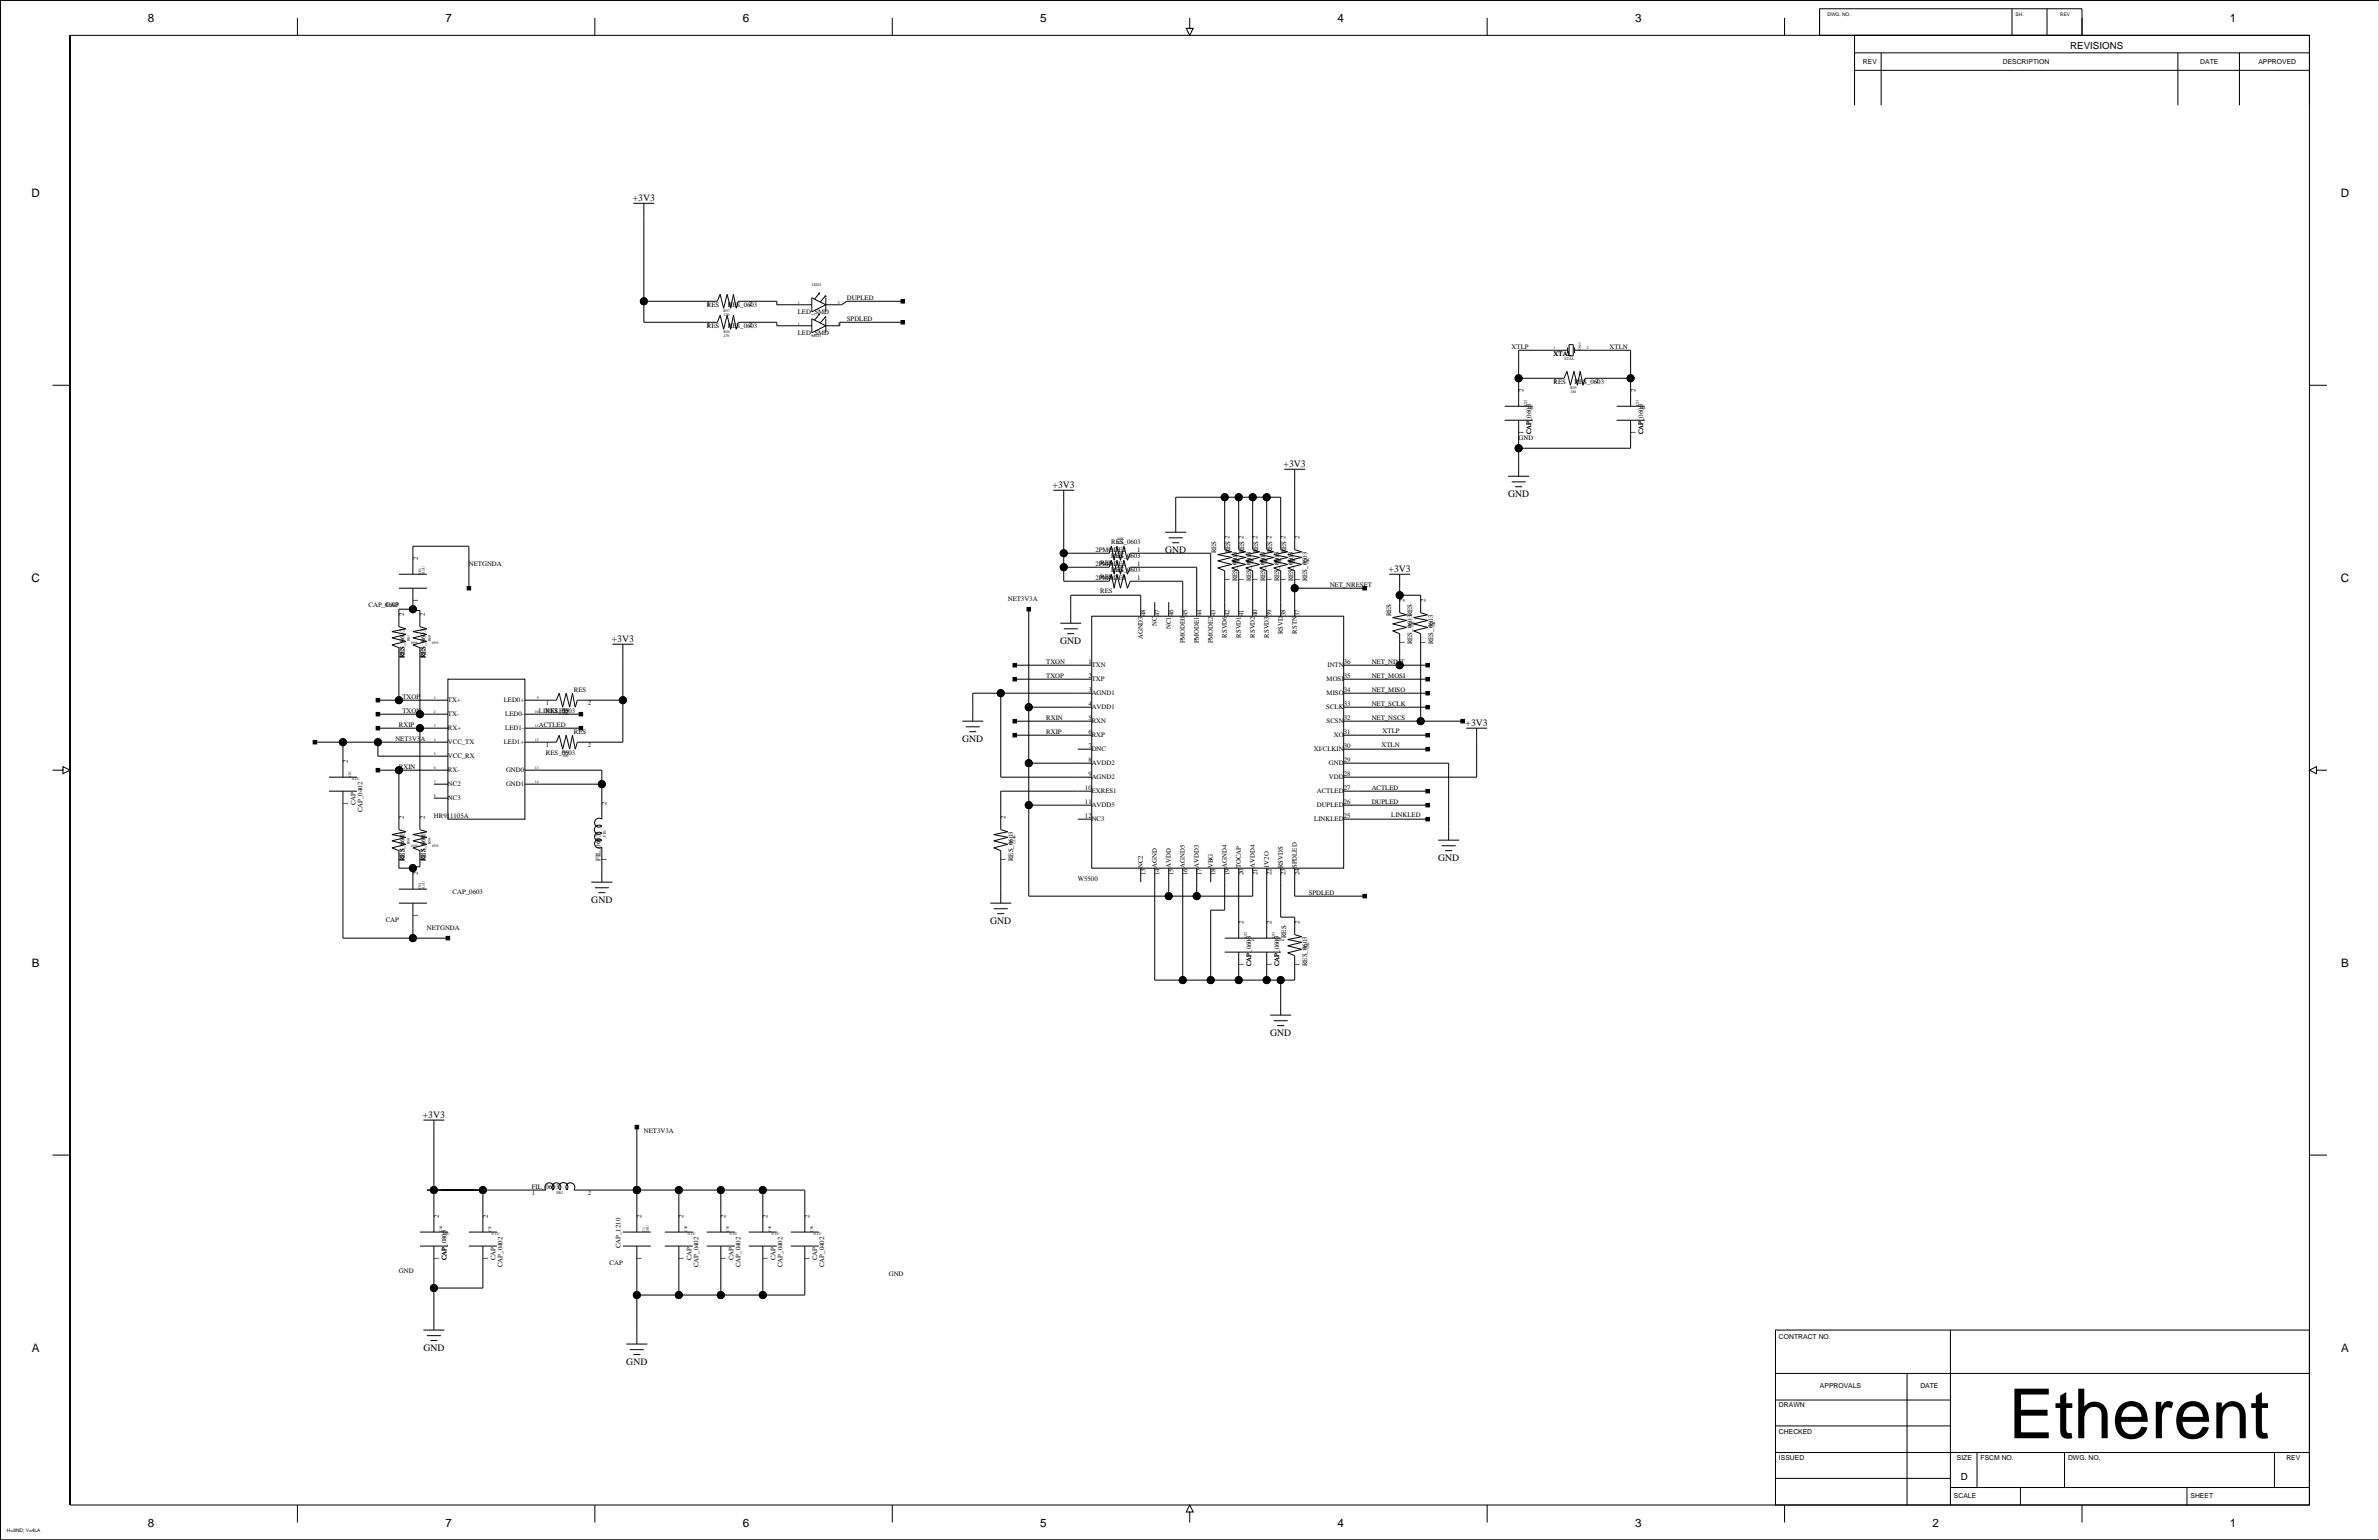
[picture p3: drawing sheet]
<svg xmlns="http://www.w3.org/2000/svg" width="863mm" height="559mm" viewBox="0 0 863 559" stroke-linecap="round" stroke-linejoin="round" font-family="sans-serif">
<defs><g id="words">
<text font-size="25" x="728.8" y="521.9">Etherent</text>
<g font-size="4.2">
<text x="53.7" y="8">8</text>
<text x="161.6" y="8">7</text>
<text x="269.5" y="8">6</text>
<text x="377.5" y="8">5</text>
<text x="485.4" y="8">4</text>
<text x="593.3" y="8">3</text>
<text x="809.2" y="8">1</text>
<text x="11.4" y="71.5">D</text>
<text x="849.4" y="71.5">D</text>
<text x="11.4" y="211.1">C</text>
<text x="849.4" y="211.1">C</text>
<text x="11.5" y="350.8">B</text>
<text x="849.5" y="350.8">B</text>
<text x="11.5" y="490.5">A</text>
<text x="849.5" y="490.5">A</text>
<text x="53.7" y="554">8</text>
<text x="161.6" y="554">7</text>
<text x="269.5" y="554">6</text>
<text x="377.5" y="554">5</text>
<text x="485.4" y="554">4</text>
<text x="593.3" y="554">3</text>
<text x="701.2" y="554">2</text>
<text x="809.2" y="554">1</text>
</g>
<g font-size="3.5">
<text x="751.2" y="17.9">REVISIONS</text>
<text x="229.6" y="72.9">+3V3</text>
<text x="465.8" y="169.4">+3V3</text>
<text x="382" y="177">+3V3</text>
<text x="547.2" y="180.3">GND</text>
<text x="422.8" y="200.6">GND</text>
<text x="503.9" y="207.5">+3V3</text>
<text x="222" y="232.9">+3V3</text>
<text x="384.7" y="233.7">GND</text>
<text x="531.8" y="263.4">+3V3</text>
<text x="349.2" y="269.2">GND</text>
<text x="521.8" y="312.4">GND</text>
<text x="214.6" y="327.6">GND</text>
<text x="359.3" y="335.2">GND</text>
<text x="460.9" y="375.9">GND</text>
<text x="153.4" y="405.6">+3V3</text>
<text x="153.6" y="490.1">GND</text>
<text x="227.3" y="495.2">GND</text>
<text x="711.5" y="537">D</text>
</g>
<g font-size="2.5">
<text x="676" y="23.4">REV</text>
<text x="726.7" y="23.4">DESCRIPTION</text>
<text x="798.4" y="23.4">DATE</text>
<text x="819.5" y="23.4">APPROVED</text>
<text x="256.5" y="111.3">RES</text>
<text x="256.5" y="111.1">1</text>
<text x="264.1" y="111.3">RES_0603</text>
<text x="271.7" y="111.1">2</text>
<text x="289.5" y="113.9">LED_SMD</text>
<text x="307.3" y="108.8">DUPLED</text>
<text x="256.5" y="118.9">RES</text>
<text x="256.5" y="118.7">1</text>
<text x="264.1" y="118.9">RES_0603</text>
<text x="271.7" y="118.7">2</text>
<text x="307.3" y="116.4">SPDLED</text>
<text x="289.5" y="121.5">LED_SMD</text>
<text x="548.5" y="126.6">XTLP</text>
<text x="563.8" y="129.1">XTAL</text>
<text x="584.1" y="126.6">XTLN</text>
<text x="552.8" y="142.3" transform="rotate(-90 552.8 142.3)">2</text>
<text x="563.8" y="139.3">RES</text>
<text x="563.8" y="139">1</text>
<text x="571.4" y="139.3">RES_0603</text>
<text x="579" y="139">2</text>
<text x="593.4" y="142.3" transform="rotate(-90 593.4 142.3)">2</text>
<text x="551.1" y="159.6">GND</text>
<text x="552.8" y="157.6" transform="rotate(-90 552.8 157.6)">1</text>
<text x="555.6" y="157.6" transform="rotate(-90 555.6 157.6)">CAP_0603</text>
<text x="555.6" y="157.6" transform="rotate(-90 555.6 157.6)">CAP</text>
<text x="593.4" y="157.6" transform="rotate(-90 593.4 157.6)">1</text>
<text x="596.2" y="157.6" transform="rotate(-90 596.2 157.6)">CAP_0603</text>
<text x="596.2" y="157.6" transform="rotate(-90 596.2 157.6)">CAP</text>
<text x="403.2" y="197.4">RES_0603</text>
<text x="471.5" y="195.7" transform="rotate(-90 471.5 195.7)">2</text>
<text x="151.6" y="203.3" transform="rotate(-90 151.6 203.3)">2</text>
<text x="397.5" y="200.2">2PMODE2</text>
<text x="403.2" y="202.5">RES_0603</text>
<text x="412.7" y="200.2">1</text>
<text x="441.3" y="200.7" transform="rotate(-90 441.3 200.7)">RES</text>
<text x="446.4" y="200.7" transform="rotate(-90 446.4 200.7)">RES 2</text>
<text x="451.5" y="200.7" transform="rotate(-90 451.5 200.7)">RES 2</text>
<text x="456.6" y="200.7" transform="rotate(-90 456.6 200.7)">RES 2</text>
<text x="461.6" y="200.7" transform="rotate(-90 461.6 200.7)">RES 2</text>
<text x="466.7" y="200.7" transform="rotate(-90 466.7 200.7)">RES 2</text>
<text x="170.1" y="205.3">NETGNDA</text>
<text x="397.5" y="205.3">2PMODE1</text>
<text x="399.2" y="205">RES</text>
<text x="403.2" y="207.6">RES_0603</text>
<text x="412.7" y="205.3">1</text>
<text x="397.5" y="210.4">2PMODE0</text>
<text x="399.2" y="210.1">RES</text>
<text x="399.2" y="215.2">RES</text>
<text x="412.7" y="210.4">1</text>
<text x="446.1" y="210.9" transform="rotate(-90 446.1 210.9)">1</text>
<text x="448.9" y="210.9" transform="rotate(-90 448.9 210.9)">RES_0603</text>
<text x="451.2" y="210.9" transform="rotate(-90 451.2 210.9)">1</text>
<text x="454" y="210.9" transform="rotate(-90 454 210.9)">RES_0603</text>
<text x="456.3" y="210.9" transform="rotate(-90 456.3 210.9)">1</text>
<text x="459.1" y="210.9" transform="rotate(-90 459.1 210.9)">RES_0603</text>
<text x="461.4" y="210.9" transform="rotate(-90 461.4 210.9)">1</text>
<text x="464.2" y="210.9" transform="rotate(-90 464.2 210.9)">RES_0603</text>
<text x="466.5" y="210.9" transform="rotate(-90 466.5 210.9)">1</text>
<text x="469.3" y="210.9" transform="rotate(-90 469.3 210.9)">RES_0603</text>
<text x="471.5" y="210.9" transform="rotate(-90 471.5 210.9)">1</text>
<text x="474.3" y="210.9" transform="rotate(-90 474.3 210.9)">RES_0603</text>
<text x="482.5" y="212.9">NET_NRESET</text>
<text x="133.8" y="220.3">CAP_0603</text>
<text x="139.9" y="220.3">CAP</text>
<text x="151.6" y="218.5" transform="rotate(-90 151.6 218.5)">1</text>
<text x="365.7" y="218">NET3V3A</text>
<text x="509.6" y="218.5" transform="rotate(-90 509.6 218.5)">2</text>
<text x="517.2" y="218.5" transform="rotate(-90 517.2 218.5)">2</text>
<text x="146.5" y="223.6" transform="rotate(-90 146.5 223.6)">2</text>
<text x="154.1" y="223.6" transform="rotate(-90 154.1 223.6)">2</text>
<text x="415.7" y="223.6" transform="rotate(-90 415.7 223.6)">48</text>
<text x="419.8" y="227" transform="rotate(-90 419.8 227)">NC</text>
<text x="420.7" y="223.6" transform="rotate(-90 420.7 223.6)">47</text>
<text x="425.8" y="223.6" transform="rotate(-90 425.8 223.6)">46</text>
<text x="430.9" y="223.6" transform="rotate(-90 430.9 223.6)">45</text>
<text x="436" y="223.6" transform="rotate(-90 436 223.6)">44</text>
<text x="441.1" y="223.6" transform="rotate(-90 441.1 223.6)">43</text>
<text x="446.1" y="223.6" transform="rotate(-90 446.1 223.6)">42</text>
<text x="451.2" y="223.6" transform="rotate(-90 451.2 223.6)">41</text>
<text x="456.3" y="223.6" transform="rotate(-90 456.3 223.6)">40</text>
<text x="461.4" y="223.6" transform="rotate(-90 461.4 223.6)">39</text>
<text x="466.5" y="223.6" transform="rotate(-90 466.5 223.6)">38</text>
<text x="471.5" y="223.6" transform="rotate(-90 471.5 223.6)">37</text>
<text x="504.8" y="223.6" transform="rotate(-90 504.8 223.6)">RES</text>
<text x="414.7" y="232" transform="rotate(-90 414.7 232)">AGND3</text>
<text x="424.9" y="228.3" transform="rotate(-90 424.9 228.3)">NC1</text>
<text x="430" y="233.5" transform="rotate(-90 430 233.5)">PMODE0</text>
<text x="435.1" y="233.5" transform="rotate(-90 435.1 233.5)">PMODE1</text>
<text x="440.1" y="233.5" transform="rotate(-90 440.1 233.5)">PMODE2</text>
<text x="445.2" y="231.4" transform="rotate(-90 445.2 231.4)">RSVD6</text>
<text x="450.3" y="231.4" transform="rotate(-90 450.3 231.4)">RSVD1</text>
<text x="455.4" y="231.4" transform="rotate(-90 455.4 231.4)">RSVD2</text>
<text x="460.5" y="231.4" transform="rotate(-90 460.5 231.4)">RSVD3</text>
<text x="465.5" y="230.2" transform="rotate(-90 465.5 230.2)">RSVD</text>
<text x="470.6" y="229.9" transform="rotate(-90 470.6 229.9)">RSTN</text>
<text x="509.6" y="233.8" transform="rotate(-90 509.6 233.8)">1</text>
<text x="512.4" y="233.8" transform="rotate(-90 512.4 233.8)">RES_0603RES</text>
<text x="517.2" y="233.8" transform="rotate(-90 517.2 233.8)">1</text>
<text x="520" y="233.8" transform="rotate(-90 520 233.8)">RES_0603</text>
<text x="146.5" y="238.8" transform="rotate(-90 146.5 238.8)">1</text>
<text x="146.8" y="238.8" transform="rotate(-90 146.8 238.8)">RES_0603</text>
<text x="146.8" y="238.8" transform="rotate(-90 146.8 238.8)">RES</text>
<text x="154.1" y="238.8" transform="rotate(-90 154.1 238.8)">1</text>
<text x="154.4" y="238.8" transform="rotate(-90 154.4 238.8)">RES_0603</text>
<text x="154.4" y="238.8" transform="rotate(-90 154.4 238.8)">RES</text>
<text x="379.6" y="245.9">TXOP</text>
<text x="379.6" y="240.8">TXON</text>
<text x="394.9" y="245.9">2</text>
<text x="394.9" y="240.8">1</text>
<text x="396.1" y="242.2">TXN</text>
<text x="481.7" y="242.2">INTN</text>
<text x="487.6" y="245.9">35</text>
<text x="487.6" y="240.8">36</text>
<text x="497.7" y="245.9">NET_MOSI</text>
<text x="497.7" y="240.8">NET_NINT</text>
<text x="208.2" y="251">RES</text>
<text x="394.9" y="251">3</text>
<text x="396.1" y="247.3">TXP</text>
<text x="481.4" y="247.3">MOSI</text>
<text x="487.6" y="251">34</text>
<text x="497.7" y="251">NET_MISO</text>
<text x="146" y="253.5">TXOP</text>
<text x="162.5" y="254.9">TX+</text>
<text x="182.8" y="254.9">LED0+</text>
<text x="198.1" y="255.8">1</text>
<text x="213.3" y="255.8">2</text>
<text x="394.9" y="256.1">4</text>
<text x="396.1" y="252.3">AGND1</text>
<text x="396.1" y="257.4">AVDD1</text>
<text x="481.3" y="257.4">SCLK</text>
<text x="481.4" y="252.3">MISO</text>
<text x="487.6" y="256.1">33</text>
<text x="497.7" y="256.1">NET_SCLK</text>
<text x="144.7" y="263.7">RXIP</text>
<text x="146" y="258.6">TXON</text>
<text x="162.5" y="260">TX-</text>
<text x="183.3" y="260">LED0-</text>
<text x="195.5" y="258.6">LINKLED</text>
<text x="195.5" y="263.7">ACTLED</text>
<text x="198.1" y="258.6">RES_0603</text>
<text x="379.6" y="261.2">RXIN</text>
<text x="394.9" y="261.2">5</text>
<text x="396.1" y="262.5">RXN</text>
<text x="481.4" y="262.5">SCSN</text>
<text x="487.6" y="261.2">32</text>
<text x="497.7" y="261.2">NET_NSCS</text>
<text x="143.5" y="268.8">NET3V3A</text>
<text x="162.5" y="265">RX+</text>
<text x="183.3" y="265">LED1-</text>
<text x="208.2" y="266.2">RES</text>
<text x="379.6" y="266.2">RXIP</text>
<text x="394.9" y="266.2">6</text>
<text x="396.1" y="267.6">RXP</text>
<text x="484" y="267.6">XO</text>
<text x="487.6" y="266.2">31</text>
<text x="501.7" y="266">XTLP</text>
<text x="162.5" y="270.1">VCC_TX</text>
<text x="162.5" y="275.2">VCC_RX</text>
<text x="182.8" y="270.1">LED1+</text>
<text x="198.1" y="273.8">RES_0603</text>
<text x="198.1" y="271">1</text>
<text x="213.3" y="271">2</text>
<text x="394.9" y="271.3">7</text>
<text x="396.1" y="272.7">DNC</text>
<text x="476.7" y="272.7">XI/CLKIN</text>
<text x="487.6" y="271.3">30</text>
<text x="501.3" y="271">XTLN</text>
<text x="126.2" y="276.9" transform="rotate(-90 126.2 276.9)">2</text>
<text x="144.7" y="278.9">RXIN</text>
<text x="162.5" y="280.3">RX-</text>
<text x="183.6" y="280.3">GND0</text>
<text x="394.9" y="281.5">9</text>
<text x="394.9" y="276.4">8</text>
<text x="396.1" y="277.7">AVDD2</text>
<text x="482.2" y="277.7">GND</text>
<text x="487.6" y="281.5">28</text>
<text x="487.6" y="276.4">29</text>
<text x="162.5" y="285.4">NC2</text>
<text x="183.6" y="285.4">GND1</text>
<text x="393.7" y="286.5">10</text>
<text x="396.1" y="282.8">AGND2</text>
<text x="396.1" y="287.9">EXRES1</text>
<text x="477.8" y="287.9">ACTLED</text>
<text x="482.2" y="282.8">VDD</text>
<text x="487.6" y="286.5">27</text>
<text x="497.7" y="286.5">ACTLED</text>
<text x="126.2" y="292.2" transform="rotate(-90 126.2 292.2)">1</text>
<text x="129" y="292.2" transform="rotate(-90 129 292.2)">CAP</text>
<text x="162.5" y="290.4">NC3</text>
<text x="220.1" y="292.2" transform="rotate(-90 220.1 292.2)">2</text>
<text x="393.7" y="291.6">11</text>
<text x="396.1" y="293">AVDD5</text>
<text x="477.8" y="293">DUPLED</text>
<text x="487.6" y="291.6">26</text>
<text x="497.7" y="291.6">DUPLED</text>
<text x="131.5" y="294.7" transform="rotate(-90 131.5 294.7)">CAP_0402</text>
<text x="146.5" y="297.2" transform="rotate(-90 146.5 297.2)">2</text>
<text x="154.1" y="297.2" transform="rotate(-90 154.1 297.2)">2</text>
<text x="157.4" y="296.7">HR911105A</text>
<text x="364.9" y="297.2" transform="rotate(-90 364.9 297.2)">2</text>
<text x="393.7" y="296.7">12</text>
<text x="396.1" y="298.1">NC3</text>
<text x="476.9" y="298.1">LINKLED</text>
<text x="487.6" y="296.7">25</text>
<text x="504.8" y="296.4">LINKLED</text>
<text x="146.5" y="312.5" transform="rotate(-90 146.5 312.5)">1</text>
<text x="146.8" y="312.5" transform="rotate(-90 146.8 312.5)">RES_0603</text>
<text x="146.8" y="312.5" transform="rotate(-90 146.8 312.5)">RES</text>
<text x="151.6" y="317.6" transform="rotate(-90 151.6 317.6)">2</text>
<text x="154.1" y="312.5" transform="rotate(-90 154.1 312.5)">1</text>
<text x="154.4" y="312.5" transform="rotate(-90 154.4 312.5)">RES_0603</text>
<text x="154.4" y="312.5" transform="rotate(-90 154.4 312.5)">RES</text>
<text x="217.9" y="312.5" transform="rotate(-90 217.9 312.5)">FIL_0603</text>
<text x="220.1" y="312.5" transform="rotate(-90 220.1 312.5)">1</text>
<text x="364.9" y="312.5" transform="rotate(-90 364.9 312.5)">1</text>
<text x="367.7" y="312.5" transform="rotate(-90 367.7 312.5)">RES_0603</text>
<text x="414.7" y="315" transform="rotate(-90 414.7 315)">NC2</text>
<text x="415.7" y="317.5" transform="rotate(-90 415.7 317.5)">13</text>
<text x="419.8" y="315" transform="rotate(-90 419.8 315)">AGND</text>
<text x="420.7" y="317.5" transform="rotate(-90 420.7 317.5)">14</text>
<text x="424.9" y="315" transform="rotate(-90 424.9 315)">AVDD</text>
<text x="425.8" y="317.5" transform="rotate(-90 425.8 317.5)">15</text>
<text x="430" y="315" transform="rotate(-90 430 315)">AGND5</text>
<text x="430.9" y="317.5" transform="rotate(-90 430.9 317.5)">16</text>
<text x="435.1" y="315" transform="rotate(-90 435.1 315)">AVDD3</text>
<text x="436" y="317.5" transform="rotate(-90 436 317.5)">17</text>
<text x="440.1" y="315" transform="rotate(-90 440.1 315)">VBG</text>
<text x="441.1" y="317.5" transform="rotate(-90 441.1 317.5)">18</text>
<text x="445.2" y="315" transform="rotate(-90 445.2 315)">AGND4</text>
<text x="446.1" y="317.5" transform="rotate(-90 446.1 317.5)">19</text>
<text x="450.3" y="315" transform="rotate(-90 450.3 315)">TOCAP</text>
<text x="451.2" y="317.5" transform="rotate(-90 451.2 317.5)">20</text>
<text x="455.4" y="315" transform="rotate(-90 455.4 315)">AVDD4</text>
<text x="456.3" y="317.5" transform="rotate(-90 456.3 317.5)">21</text>
<text x="460.5" y="315" transform="rotate(-90 460.5 315)">1V2O</text>
<text x="461.4" y="317.5" transform="rotate(-90 461.4 317.5)">22</text>
<text x="465.5" y="315" transform="rotate(-90 465.5 315)">RSVDS</text>
<text x="466.5" y="317.5" transform="rotate(-90 466.5 317.5)">23</text>
<text x="470.6" y="315" transform="rotate(-90 470.6 315)">SPDLED</text>
<text x="471.5" y="317.5" transform="rotate(-90 471.5 317.5)">24</text>
<text x="391.1" y="319.6">W5500</text>
<text x="164.2" y="324.4">CAP_0603</text>
<text x="474.9" y="324.6">SPDLED</text>
<text x="139.9" y="334.5">CAP</text>
<text x="151.6" y="332.8" transform="rotate(-90 151.6 332.8)">1</text>
<text x="451.2" y="335.3" transform="rotate(-90 451.2 335.3)">2</text>
<text x="461.4" y="335.3" transform="rotate(-90 461.4 335.3)">2</text>
<text x="471.5" y="335.3" transform="rotate(-90 471.5 335.3)">2</text>
<text x="154.9" y="337.3">NETGNDA</text>
<text x="466.7" y="340.4" transform="rotate(-90 466.7 340.4)">RES</text>
<text x="451.2" y="350.6" transform="rotate(-90 451.2 350.6)">1</text>
<text x="454" y="350.6" transform="rotate(-90 454 350.6)">CAP_0603</text>
<text x="461.4" y="350.6" transform="rotate(-90 461.4 350.6)">1</text>
<text x="464.2" y="350.6" transform="rotate(-90 464.2 350.6)">CAP_0603</text>
<text x="464.2" y="350.6" transform="rotate(-90 464.2 350.6)">CAP</text>
<text x="471.5" y="350.6" transform="rotate(-90 471.5 350.6)">1</text>
<text x="474.3" y="350.6" transform="rotate(-90 474.3 350.6)">RES_0603</text>
<text x="233.6" y="411">NET3V3A</text>
<text x="193" y="431.3">FIL_0603</text>
<text x="193" y="433.6">1</text>
<text x="213.3" y="433.6">2</text>
<text x="159.2" y="442" transform="rotate(-90 159.2 442)">2</text>
<text x="177" y="442" transform="rotate(-90 177 442)">2</text>
<text x="232.8" y="442" transform="rotate(-90 232.8 442)">2</text>
<text x="248.1" y="442" transform="rotate(-90 248.1 442)">2</text>
<text x="263.3" y="442" transform="rotate(-90 263.3 442)">2</text>
<text x="278.5" y="442" transform="rotate(-90 278.5 442)">2</text>
<text x="293.8" y="442" transform="rotate(-90 293.8 442)">2</text>
<text x="225.2" y="453" transform="rotate(-90 225.2 453)">CAP_1210</text>
<text x="144.7" y="461.8">GND</text>
<text x="159.2" y="457.2" transform="rotate(-90 159.2 457.2)">1</text>
<text x="162" y="457.2" transform="rotate(-90 162 457.2)">CAP_0805</text>
<text x="162" y="457.2" transform="rotate(-90 162 457.2)">CAP</text>
<text x="177" y="457.2" transform="rotate(-90 177 457.2)">1</text>
<text x="179.8" y="457.2" transform="rotate(-90 179.8 457.2)">CAP</text>
<text x="182.3" y="459.8" transform="rotate(-90 182.3 459.8)">CAP_0402</text>
<text x="221.2" y="459">CAP</text>
<text x="232.8" y="457.2" transform="rotate(-90 232.8 457.2)">1</text>
<text x="248.1" y="457.2" transform="rotate(-90 248.1 457.2)">1</text>
<text x="250.9" y="457.2" transform="rotate(-90 250.9 457.2)">CAP</text>
<text x="253.4" y="459.8" transform="rotate(-90 253.4 459.8)">CAP_0402</text>
<text x="263.3" y="457.2" transform="rotate(-90 263.3 457.2)">1</text>
<text x="266.1" y="457.2" transform="rotate(-90 266.1 457.2)">CAP</text>
<text x="268.6" y="459.8" transform="rotate(-90 268.6 459.8)">CAP_0402</text>
<text x="278.5" y="457.2" transform="rotate(-90 278.5 457.2)">1</text>
<text x="281.3" y="457.2" transform="rotate(-90 281.3 457.2)">CAP</text>
<text x="283.9" y="459.8" transform="rotate(-90 283.9 459.8)">CAP_0402</text>
<text x="293.8" y="457.2" transform="rotate(-90 293.8 457.2)">1</text>
<text x="296.6" y="457.2" transform="rotate(-90 296.6 457.2)">CAP</text>
<text x="299.1" y="459.8" transform="rotate(-90 299.1 459.8)">CAP_0402</text>
<text x="322.5" y="463">GND</text>
<text x="645.5" y="486">CONTRACT NO.</text>
<text x="660.4" y="503.8">APPROVALS</text>
<text x="696.8" y="503.8">DATE</text>
<text x="645.5" y="510.7">DRAWN</text>
<text x="645.5" y="520.3">CHECKED</text>
<text x="645.5" y="529.7">ISSUED</text>
<text x="710.1" y="529.7">SIZE</text>
<text x="718.7" y="529.7">FSCM NO.</text>
<text x="750.4" y="529.7">DWG. NO.</text>
<text x="829.6" y="529.7">REV</text>
<text x="709" y="543.7">SCALE</text>
<text x="794.8" y="543.7">SHEET</text>
</g>
<g font-size="1.8">
<text x="663.1" y="5.8">DWG. NO.</text>
<text x="731.4" y="5.8">SH.</text>
<text x="747.6" y="5.8">REV</text>
<text x="2.5" y="555.9">H=8ND; V=4LA</text>
</g>
<g font-size="1.4">
<text x="294.6" y="103.9">LED2</text>
<text x="262.6" y="113.3">R57</text>
<text x="289.5" y="110.3">1</text>
<text x="304" y="110.3">2</text>
<text x="262.6" y="114.6">470</text>
<text x="289.5" y="117.9">1</text>
<text x="304" y="117.9">2</text>
<text x="262.6" y="121">R56</text>
<text x="262.6" y="122.3">470</text>
<text x="294.6" y="122.2">LED1</text>
<text x="563.8" y="126.8">1</text>
<text x="567.6" y="130.6">XTAL</text>
<text x="573.6" y="127.1" transform="rotate(-90 573.6 127.1)">Osc1</text>
<text x="575.7" y="126.8">2</text>
<text x="569.8" y="141.3">R55</text>
<text x="569.8" y="142.6">1M</text>
<text x="554" y="147.4" transform="rotate(-90 554 147.4)">C32</text>
<text x="554.4" y="148.4">18p</text>
<text x="594.7" y="147.4" transform="rotate(-90 594.7 147.4)">C33</text>
<text x="595" y="148.4">18p</text>
<text x="405.4" y="196.1">10K</text>
<text x="405.5" y="197.4">R14</text>
<text x="405.4" y="201.2">10K</text>
<text x="405.5" y="202.5">R15</text>
<text x="152.8" y="208.4" transform="rotate(-90 152.8 208.4)">C61</text>
<text x="154.1" y="208.4" transform="rotate(-90 154.1 208.4)">0.1U</text>
<text x="405.4" y="206.3">10K</text>
<text x="405.5" y="207.6">R16</text>
<text x="448.4" y="204.8" transform="rotate(-90 448.4 204.8)">R13</text>
<text x="449.7" y="204.8" transform="rotate(-90 449.7 204.8)">10K</text>
<text x="453.5" y="204.8" transform="rotate(-90 453.5 204.8)">R12</text>
<text x="454.8" y="204.8" transform="rotate(-90 454.8 204.8)">10K</text>
<text x="458.6" y="204.8" transform="rotate(-90 458.6 204.8)">R11</text>
<text x="459.9" y="204.8" transform="rotate(-90 459.9 204.8)">10K</text>
<text x="463.6" y="204.8" transform="rotate(-90 463.6 204.8)">R10</text>
<text x="464.9" y="204.8" transform="rotate(-90 464.9 204.8)">10K</text>
<text x="468.7" y="204.8" transform="rotate(-90 468.7 204.8)">R9</text>
<text x="470" y="204.8" transform="rotate(-90 470 204.8)">10K</text>
<text x="473.8" y="204.8" transform="rotate(-90 473.8 204.8)">R7</text>
<text x="475.1" y="204.8" transform="rotate(-90 475.1 204.8)">10K</text>
<text x="511.9" y="227.7" transform="rotate(-90 511.9 227.7)">R6</text>
<text x="513.2" y="227.7" transform="rotate(-90 513.2 227.7)">10K</text>
<text x="519.5" y="227.7" transform="rotate(-90 519.5 227.7)">R5</text>
<text x="520.8" y="227.7" transform="rotate(-90 520.8 227.7)">10K</text>
<text x="148.8" y="232.7" transform="rotate(-90 148.8 232.7)">R61</text>
<text x="149.1" y="233.7">49.9</text>
<text x="156.4" y="232.7" transform="rotate(-90 156.4 232.7)">R60</text>
<text x="156.7" y="233.7">49.9</text>
<text x="157.4" y="253.8">1</text>
<text x="194.8" y="253.8">9</text>
<text x="157.4" y="263.9">3</text>
<text x="157.4" y="258.8">2</text>
<text x="194.1" y="258.8">10</text>
<text x="194.1" y="263.9">11</text>
<text x="204.2" y="259.4">300</text>
<text x="204.2" y="258.1">R62</text>
<text x="157.4" y="269">4</text>
<text x="194.1" y="269">12</text>
<text x="157.4" y="274.1">5</text>
<text x="204.2" y="274.6">300</text>
<text x="204.2" y="273.3">R54</text>
<text x="157.4" y="279.2">6</text>
<text x="194.1" y="279.2">13</text>
<text x="127.4" y="282" transform="rotate(-90 127.4 282)">C41</text>
<text x="127.7" y="283">0.1U</text>
<text x="157.4" y="284.2">7</text>
<text x="194.1" y="284.2">14</text>
<text x="157.4" y="289.3">8</text>
<text x="219.9" y="303.6" transform="rotate(-90 219.9 303.6)">FB1</text>
<text x="148.8" y="306.4" transform="rotate(-90 148.8 306.4)">R58</text>
<text x="149.1" y="307.4">49.9</text>
<text x="156.4" y="306.4" transform="rotate(-90 156.4 306.4)">R59</text>
<text x="156.7" y="307.4">49.9</text>
<text x="367.1" y="306.4" transform="rotate(-90 367.1 306.4)">R4</text>
<text x="368.4" y="306.4" transform="rotate(-90 368.4 306.4)">12.4K</text>
<text x="152.8" y="322.6" transform="rotate(-90 152.8 322.6)">C54</text>
<text x="154.1" y="322.6" transform="rotate(-90 154.1 322.6)">0.1U</text>
<text x="452.5" y="340.4" transform="rotate(-90 452.5 340.4)">C42</text>
<text x="452.8" y="341.4">4.7u</text>
<text x="462.6" y="340.4" transform="rotate(-90 462.6 340.4)">C43</text>
<text x="462.9" y="341.4">0.01u</text>
<text x="473.8" y="344.5" transform="rotate(-90 473.8 344.5)">R3</text>
<text x="475.1" y="344.5" transform="rotate(-90 475.1 344.5)">10K</text>
<text x="201.9" y="433.3">FB2</text>
<text x="160.4" y="447.1" transform="rotate(-90 160.4 447.1)">C44</text>
<text x="160.7" y="448.1">10U</text>
<text x="178.2" y="447.1" transform="rotate(-90 178.2 447.1)">C51</text>
<text x="178.5" y="448.1">0.1U</text>
<text x="234.1" y="447.1" transform="rotate(-90 234.1 447.1)">C1</text>
<text x="235.4" y="447.1" transform="rotate(-90 235.4 447.1)">10U</text>
<text x="249.3" y="447.1" transform="rotate(-90 249.3 447.1)">C48</text>
<text x="249.6" y="448.1">0.1U</text>
<text x="264.6" y="447.1" transform="rotate(-90 264.6 447.1)">C55</text>
<text x="264.9" y="448.1">0.1U</text>
<text x="279.8" y="447.1" transform="rotate(-90 279.8 447.1)">C49</text>
<text x="280.1" y="448.1">0.1U</text>
<text x="295" y="447.1" transform="rotate(-90 295 447.1)">C50</text>
<text x="295.3" y="448.1">0.1U</text>
</g>
</g></defs>
<g fill="none" stroke="#000" stroke-width=".36">
<path d="M0 .1v558.7v-558.7h863.3h-863.3v558.7M25.4 12.8v533.3v-533.3h812.6v533.3h-812.6M107.9 6.5v6.3M215.9 6.5v6.3M323.8 6.5v6.3M431.7 6.5v3.8h-1.3l1.3 2.5 1.3-2.5h-1.3M539.6 6.5v6.3M647.6 6.5v6.3M660.2 3.2h95.3v9.6h-95.3zM660.2 3.2v9.6M672.9 19.2h165.1M682.6 19.2v19"/>
<path d="M730.1 3.2v9.6M742.8 3.2v9.6M790.3 19.2v19M812.6 19.2v19M672.9 38.2v-25.4h165.1v25.4M672.9 25.5h165.1M229.8 73.8h7.6M233.6 73.8v43.1h26.7l1-2.5 1.3 5.1 1.2-5.1 1.3 5.1 1-5.1 1 5.1 .8-2.6h14v1.3h12.7M233.6 109.3h26.7l1-2.5 1.3 5.1 1.2-5.1 1.3 5.1 1-5.1 1 5.1 .8-2.6h14v1.3h12.7M294.6 108.1l5.1 2.5-5.1 2.5zM294.6 115.7l5.1 2.5-5.1 2.5zM297.4 106.3v.5"/>
<path d="M297.4 113.9v.5M297.4 106.3l-.5 .2M297.4 106.3l-1.8 2.3M297.4 113.9l-.5 .2M297.4 113.9l-1.8 2.3M299.7 107.3v.5M299.7 108.1v5M299.7 114.9v.5M299.7 115.7v5M299.7 107.3l-.6 .2M299.7 107.3l-2.1 2.3M299.7 114.9l-.6 .3"/>
<path d="M299.7 114.9l-2.1 2.3M327.6 109.3h-20.3l-1.9 1.3h-5.7M327.6 116.9h-22.9v1.3h-5M19 139.8h6.4M551.1 137.3h16.5l1-2.6 1.2 5.1 1.3-5.1 1.3 5.1 1-5.1 1 5.1 .8-2.5h16.5M568.8 127.1h-17.7v20.3M568.8 126.1v2M569.3 125.1h1.6v4h-1.6zM571.4 127.1h20.3v20.3M571.4 126.1v2M838 139.8h6.4M546 152.5h10.1"/>
<path d="M546 147.4h10.1M551.1 152.5v20.3M586.6 152.5h10.2M586.6 147.4h10.2M591.7 152.5v10.2h-40.6M382.2 177.9h7.6M386 177.9v33h16.5l.8-2.5 1 5 1-5 1.3 5 1.2-5 1.3 5 1-2.5h19.1v12.7M466 170.3h7.6M469.8 170.3v29.2l2.5 .7-5 1 5 1.1-5 1.2 5 1.3-5 1.3 2.5 1v16.5M547.2 172.8h7.7M548.5 174.8h5.1M549.8 176.6h2.5"/>
<path d="M422.8 193.1h7.6M424.1 195.2h5.1M425.4 196.9h2.5M426.6 193.1v-12.7h38.1v19.1l2.6 .7-5.1 1 5.1 1.1-5.1 1.2 5.1 1.3-5.1 1.3 2.5 1v16.5M444.4 180.4v19.1l2.5 .7-5 1 5 1.1-5 1.2 5 1.3-5 1.3 2.5 1v16.5M449.5 180.4v19.1l2.5 .7-5.1 1 5.1 1.1-5.1 1.2 5.1 1.3-5.1 1.3 2.6 1v16.5M454.6 180.4v19.1l2.5 .7-5.1 1 5.1 1.1-5.1 1.2 5.1 1.3-5.1 1.3 2.6 1v16.5M459.6 180.4v19.1l2.6 .7-5.1 1 5.1 1.1-5.1 1.2 5.1 1.3-5.1 1.3 2.5 1v16.5M144.7 213.4h10.2M144.7 208.4h10.2M149.8 213.4v8.1h2.6v5.9l2.5 .8-5.1 1 5.1 1-5.1 1.3 5.1 1.2-5.1 1.3 2.6 1v24.1M149.8 208.4v-10.2h20.3v15.2"/>
<path d="M386 205.8h16.5l.8-2.5 1 5.1 1-5.1 1.3 5.1 1.2-5.1 1.3 5.1 1-2.6h24.1v17.8M386 200.7h16.5l.8-2.5 1 5.1 1-5.1 1.3 5.1 1.2-5.1 1.3 5.1 1-2.6h29.2v22.9M419 218.5v5.1M424.1 218.5v5.1M469.8 213.4h25.4M504.1 208.4h7.6M507.9 208.4v13.9l2.5 .8-5.1 1 5.1 1-5.1 1.3 5.1 1.3-5.1 1.2 2.6 1v11.5M507.9 216h7.6v6.3l2.5 .8-5 1 5 1-5 1.3 5 1.3-5 1.2 2.5 1v31.8M149.8 221.1h-5.1v6.3l2.6 .8-5.1 1 5.1 1-5.1 1.3 5.1 1.2-5.1 1.3 2.5 1v19.1M222.2 233.8h7.6M226 233.8v35.5h-16.5l-.8 2.5-1-5-1 5-1.3-5-1.2 5-1.3-5-1 2.5h-11.4M373.3 221.1v104.1h81.3v-10.2"/>
<path d="M384.7 226.1h7.6M386 228.2h5.1M387.3 229.9h2.5M396.1 223.6h91.5v91.4h-91.5zM413.9 223.6v-7.6h-25.4v10.1M137.1 254.1h25.4M137.1 259.1h25.4M162.5 246.5h28v50.7h-28zM190.5 254.1h11.4l1-2.6 1.3 5.1 1.2-5.1 1.3 5.1 1-5.1 1 5.1 .8-2.5h16.5M190.5 259.1h20.3M363.1 251.5v30.5h33M368.2 241.4h27.9"/>
<path d="M368.2 246.5h27.9M373.3 256.6h22.8M396.1 251.5h-43.1v10.2M487.6 241.4h30.4M487.6 246.5h30.4M487.6 251.5h30.4M487.6 256.6h30.4M19 279.5h3.9v1.2l2.5-1.2-2.5-1.3v1.3M114.3 269.3h48.2M124.4 269.3v12.7M137.1 264.2h25.4M137.1 269.3v5.1h25.4"/>
<path d="M137.1 279.5h25.4M144.7 279.5v21.5l2.6 .8-5.1 1 5.1 1-5.1 1.3 5.1 1.3-5.1 1.3 2.5 1v6.3h5.1M152.4 264.2v36.8l2.5 .8-5.1 1 5.1 1-5.1 1.3 5.1 1.3-5.1 1.3 2.6 1v5.8h-2.6v8.1M190.5 264.2h20.3M190.5 279.5h27.9v17.7M349.2 261.7h7.6M350.4 263.7h5.1M351.7 265.5h2.5M368.2 261.7h27.9M368.2 266.8h27.9M373.3 276.9h22.8M391.1 271.8h5"/>
<path d="M487.6 261.7h43.1M487.6 266.8h30.4M487.6 271.8h30.4M487.6 276.9h38.1v28M532 264.2h7.6M535.8 264.2v17.8h-48.2M840.5 279.5v1.2l-2.5-1.2 2.5-1.3v1.3h3.9M119.4 282h10.1M119.4 287.1h10.1M124.4 287.1v53.3h38.1M157.4 284.5h5.1M157.4 289.6h5.1"/>
<path d="M190.5 284.5h27.9M218.4 299.8a1.66 1.66 0 0 0-2.3 .1 1.66 1.66 0 0 0 0 2.3 1.66 1.66 0 0 0 2.3 .1M218.4 297.2a1.63 1.63 0 0 0-2.2 .2 1.63 1.63 0 0 0 0 2.2 1.63 1.63 0 0 0 2.2 .2M373.3 292.2h22.8M391.1 297.2h5M396.1 287.1h-33v13.9l2.6 .8-5.1 1 5.1 1-5.1 1.3 5.1 1.3-5.1 1.3 2.5 1v19M487.6 287.1h30.4M487.6 292.2h30.4M487.6 297.2h30.4M218.4 307.4v12.7M218.4 302.3a1.63 1.63 0 0 0-2.2 .2 1.63 1.63 0 0 0 0 2.2 1.63 1.63 0 0 0 2.2 .2 1.63 1.63 0 0 0-2.2 .1 1.63 1.63 0 0 0 0 2.2 1.63 1.63 0 0 0 2.2 .2M413.9 315v5.1"/>
<path d="M419 315v40.6h50.8v-8.8l-2.5-1.1 5-1.2-5-1.3 5-1.3-5-1 5-1-2.5-.8v-6.3h-5.1v-17.8M424.1 315v10.2M429.2 315v40.6M434.2 315v10.2M439.3 315v5.1M444.4 315v15.3h-5.1v25.3M449.5 315v25.4M459.6 315v25.4M469.8 315v10.2h25.4M521.9 304.9h7.6M523.1 306.9h5.1M524.4 308.7h2.5"/>
<path d="M144.7 327.7h10.2M144.7 322.6h10.2M149.8 327.7v12.7M214.6 320.1h7.6M215.9 322.1h5M217.1 323.9h2.6M359.3 327.7h7.6M360.6 329.7h5.1M361.9 331.5h2.5M444.4 345.5h20.3M444.4 340.4h20.3M449.5 345.5v10.1"/>
<path d="M459.6 345.5v10.1M464.7 355.6v12.7M460.9 368.3h7.6M462.2 370.4h5.1M463.4 372.2h2.6M19 419.1h6.4M153.6 406.4h7.7M157.4 406.4v40.7M231.1 409v38.1M838 419.1h6.4M154.9 431.8h43.2M175.2 431.8v15.3"/>
<path d="M198.1 431.8a1.63 1.63 0 0 1 .1-2.2 1.63 1.63 0 0 1 2.3 0 1.63 1.63 0 0 1 .1 2.2M205.7 431.8a1.66 1.66 0 0 0-.1-2.2 1.66 1.66 0 0 0-2.3 0 1.66 1.66 0 0 0-.2 2.2 1.63 1.63 0 0 0-.1-2.2 1.63 1.63 0 0 0-2.2 0 1.63 1.63 0 0 0-.2 2.2M205.7 431.8a1.63 1.63 0 0 1 .2-2.2 1.63 1.63 0 0 1 2.2 0 1.63 1.63 0 0 1 .1 2.2h83.8v15.3M231.1 431.8h.1M246.3 431.8v15.3M261.6 431.8v15.3M276.8 431.8v15.3M152.4 447.1h10.1M152.4 452.1h10.1M157.4 452.1v30.5M170.1 447.1h10.2M170.1 452.1h10.2"/>
<path d="M175.2 452.1v15.3h-17.8M226 447.1h10.2M226 452.1h10.2M231.1 452.1v35.6M241.2 447.1h10.2M241.2 452.1h10.2M246.3 452.1v17.8M256.5 447.1h10.1M256.5 452.1h10.1M261.6 452.1v17.8M271.7 447.1h10.2M271.7 452.1h10.2"/>
<path d="M276.8 452.1v17.8M287 447.1h10.1M287 452.1h10.1M292 452.1v17.8h-60.9M153.6 482.6h7.7M154.9 484.6h5.1M156.2 486.4h2.5M227.3 487.7h7.6M228.5 489.7h5.1M229.8 491.5h2.6M644.3 498.4h193.7M692 498.4v47.7"/>
<path d="M707.7 482.6v63.5M838 482.6v63.5v-63.5h-193.7v63.5h193.7M644.3 517.4h63.4M644.3 508h63.4M644.3 536.5h63.4M644.3 527.1h193.7M707.7 539.8h130.3M717.4 527.1v12.7M733.1 539.8v6.3M749.1 527.1v12.7M793.6 539.8v6.3M825.3 527.1v12.7"/>
<path d="M0 558.8h863.3zM107.9 546.1v6.4M215.9 546.1v6.4M323.8 546.1v6.4M431.7 548.6h-1.3l1.3-2.5 1.3 2.5h-1.3v3.9M539.6 546.1v6.4M647.6 546.1v6.4M755.5 546.1v6.4"/>
<circle cx="233.6" cy="109.3" r="1.27"/>
<circle cx="551.1" cy="137.3" r="1.27"/>
<circle cx="591.7" cy="137.3" r="1.27"/>
<circle cx="551.1" cy="162.7" r="1.27"/>
<circle cx="444.4" cy="180.4" r="1.27"/>
<circle cx="449.5" cy="180.4" r="1.27"/>
<circle cx="454.6" cy="180.4" r="1.27"/>
<circle cx="459.6" cy="180.4" r="1.27"/>
<circle cx="386" cy="200.7" r="1.27"/>
<circle cx="386" cy="205.8" r="1.27"/>
<circle cx="469.8" cy="213.4" r="1.27"/>
<circle cx="507.9" cy="216" r="1.27"/>
<circle cx="149.8" cy="221.1" r="1.27"/>
<circle cx="144.7" cy="254.1" r="1.27"/>
<circle cx="152.4" cy="259.1" r="1.27"/>
<circle cx="226" cy="254.1" r="1.27"/>
<circle cx="363.1" cy="251.5" r="1.27"/>
<circle cx="373.3" cy="256.6" r="1.27"/>
<circle cx="507.9" cy="241.4" r="1.27"/>
<circle cx="124.4" cy="269.3" r="1.27"/>
<circle cx="137.1" cy="269.3" r="1.27"/>
<circle cx="144.7" cy="279.5" r="1.27"/>
<circle cx="152.4" cy="264.2" r="1.27"/>
<circle cx="373.3" cy="276.9" r="1.27"/>
<circle cx="515.5" cy="261.7" r="1.27"/>
<circle cx="218.4" cy="284.5" r="1.27"/>
<circle cx="373.3" cy="292.2" r="1.27"/>
<circle cx="149.8" cy="315" r="1.27"/>
<circle cx="424.1" cy="325.2" r="1.27"/>
<circle cx="434.2" cy="325.2" r="1.27"/>
<circle cx="149.8" cy="340.4" r="1.27"/>
<circle cx="429.2" cy="355.6" r="1.27"/>
<circle cx="439.3" cy="355.6" r="1.27"/>
<circle cx="449.5" cy="355.6" r="1.27"/>
<circle cx="459.6" cy="355.6" r="1.27"/>
<circle cx="464.7" cy="355.6" r="1.27"/>
<circle cx="157.4" cy="431.8" r="1.27"/>
<circle cx="175.2" cy="431.8" r="1.27"/>
<circle cx="231.1" cy="431.8" r="1.27"/>
<circle cx="246.3" cy="431.8" r="1.27"/>
<circle cx="261.6" cy="431.8" r="1.27"/>
<circle cx="276.8" cy="431.8" r="1.27"/>
<circle cx="157.4" cy="467.4" r="1.27"/>
<circle cx="231.1" cy="469.9" r="1.27"/>
<circle cx="246.3" cy="469.9" r="1.27"/>
<circle cx="261.6" cy="469.9" r="1.27"/>
<circle cx="276.8" cy="469.9" r="1.27"/>
</g>
<g fill="#000" stroke="#000" stroke-width=".36">
<path d="M327 116.3h1.2v1.3h-1.2z" fill-rule="evenodd"/>
<path d="M327 108.7h1.2v1.3h-1.2z" fill-rule="evenodd"/>
<path d="M169.5 212.8h1.3v1.3h-1.3z" fill-rule="evenodd"/>
<path d="M494.6 212.8h1.2v1.3h-1.2z" fill-rule="evenodd"/>
<path d="M372.7 220.4h1.2v1.3h-1.2z" fill-rule="evenodd"/>
<path d="M136.5 253.4h1.3v1.3h-1.3z" fill-rule="evenodd"/>
<path d="M136.5 258.5h1.3v1.3h-1.3z" fill-rule="evenodd"/>
<path d="M210.1 258.5h1.3v1.3h-1.3z" fill-rule="evenodd"/>
<path d="M367.6 245.8h1.3v1.3h-1.3z" fill-rule="evenodd"/>
<path d="M367.6 240.7h1.3v1.3h-1.3z" fill-rule="evenodd"/>
<path d="M517.4 250.9h1.3v1.3h-1.3z" fill-rule="evenodd"/>
<path d="M517.4 245.8h1.3v1.3h-1.3z" fill-rule="evenodd"/>
<path d="M517.4 256h1.3v1.2h-1.3z" fill-rule="evenodd"/>
<path d="M517.4 240.7h1.3v1.3h-1.3z" fill-rule="evenodd"/>
<path d="M113.6 268.7h1.3v1.2h-1.3z" fill-rule="evenodd"/>
<path d="M136.5 263.6h1.3v1.3h-1.3z" fill-rule="evenodd"/>
<path d="M210.1 263.6h1.3v1.3h-1.3z" fill-rule="evenodd"/>
<path d="M367.6 266.1h1.3v1.3h-1.3z" fill-rule="evenodd"/>
<path d="M367.6 261.1h1.3v1.2h-1.3z" fill-rule="evenodd"/>
<path d="M517.4 266.1h1.3v1.3h-1.3z" fill-rule="evenodd"/>
<path d="M517.4 271.2h1.3v1.3h-1.3z" fill-rule="evenodd"/>
<path d="M530.1 261.1h1.3v1.2h-1.3z" fill-rule="evenodd"/>
<path d="M136.5 278.8h1.3v1.3h-1.3z" fill-rule="evenodd"/>
<path d="M517.4 296.6h1.3v1.3h-1.3z" fill-rule="evenodd"/>
<path d="M517.4 286.4h1.3v1.3h-1.3z" fill-rule="evenodd"/>
<path d="M517.4 291.5h1.3v1.3h-1.3z" fill-rule="evenodd"/>
<path d="M494.6 324.5h1.2v1.3h-1.2z" fill-rule="evenodd"/>
<path d="M161.9 339.8h1.3v1.2h-1.3z" fill-rule="evenodd"/>
<path d="M230.5 408.3h1.2v1.3h-1.2z" fill-rule="evenodd"/>
<circle cx="233.6" cy="109.3" r="1.27"/>
<circle cx="551.1" cy="137.3" r="1.27"/>
<circle cx="591.7" cy="137.3" r="1.27"/>
<circle cx="551.1" cy="162.7" r="1.27"/>
<circle cx="444.4" cy="180.4" r="1.27"/>
<circle cx="449.5" cy="180.4" r="1.27"/>
<circle cx="454.6" cy="180.4" r="1.27"/>
<circle cx="459.6" cy="180.4" r="1.27"/>
<circle cx="386" cy="200.7" r="1.27"/>
<circle cx="386" cy="205.8" r="1.27"/>
<circle cx="469.8" cy="213.4" r="1.27"/>
<circle cx="507.9" cy="216" r="1.27"/>
<circle cx="149.8" cy="221.1" r="1.27"/>
<circle cx="144.7" cy="254.1" r="1.27"/>
<circle cx="152.4" cy="259.1" r="1.27"/>
<circle cx="226" cy="254.1" r="1.27"/>
<circle cx="363.1" cy="251.5" r="1.27"/>
<circle cx="373.3" cy="256.6" r="1.27"/>
<circle cx="507.9" cy="241.4" r="1.27"/>
<circle cx="124.4" cy="269.3" r="1.27"/>
<circle cx="137.1" cy="269.3" r="1.27"/>
<circle cx="144.7" cy="279.5" r="1.27"/>
<circle cx="152.4" cy="264.2" r="1.27"/>
<circle cx="373.3" cy="276.9" r="1.27"/>
<circle cx="515.5" cy="261.7" r="1.27"/>
<circle cx="218.4" cy="284.5" r="1.27"/>
<circle cx="373.3" cy="292.2" r="1.27"/>
<circle cx="149.8" cy="315" r="1.27"/>
<circle cx="424.1" cy="325.2" r="1.27"/>
<circle cx="434.2" cy="325.2" r="1.27"/>
<circle cx="149.8" cy="340.4" r="1.27"/>
<circle cx="429.2" cy="355.6" r="1.27"/>
<circle cx="439.3" cy="355.6" r="1.27"/>
<circle cx="449.5" cy="355.6" r="1.27"/>
<circle cx="459.6" cy="355.6" r="1.27"/>
<circle cx="464.7" cy="355.6" r="1.27"/>
<circle cx="157.4" cy="431.8" r="1.27"/>
<circle cx="175.2" cy="431.8" r="1.27"/>
<circle cx="231.1" cy="431.8" r="1.27"/>
<circle cx="246.3" cy="431.8" r="1.27"/>
<circle cx="261.6" cy="431.8" r="1.27"/>
<circle cx="276.8" cy="431.8" r="1.27"/>
<circle cx="157.4" cy="467.4" r="1.27"/>
<circle cx="231.1" cy="469.9" r="1.27"/>
<circle cx="246.3" cy="469.9" r="1.27"/>
<circle cx="261.6" cy="469.9" r="1.27"/>
<circle cx="276.8" cy="469.9" r="1.27"/>
</g>
<use href="#words"/>
</svg>
